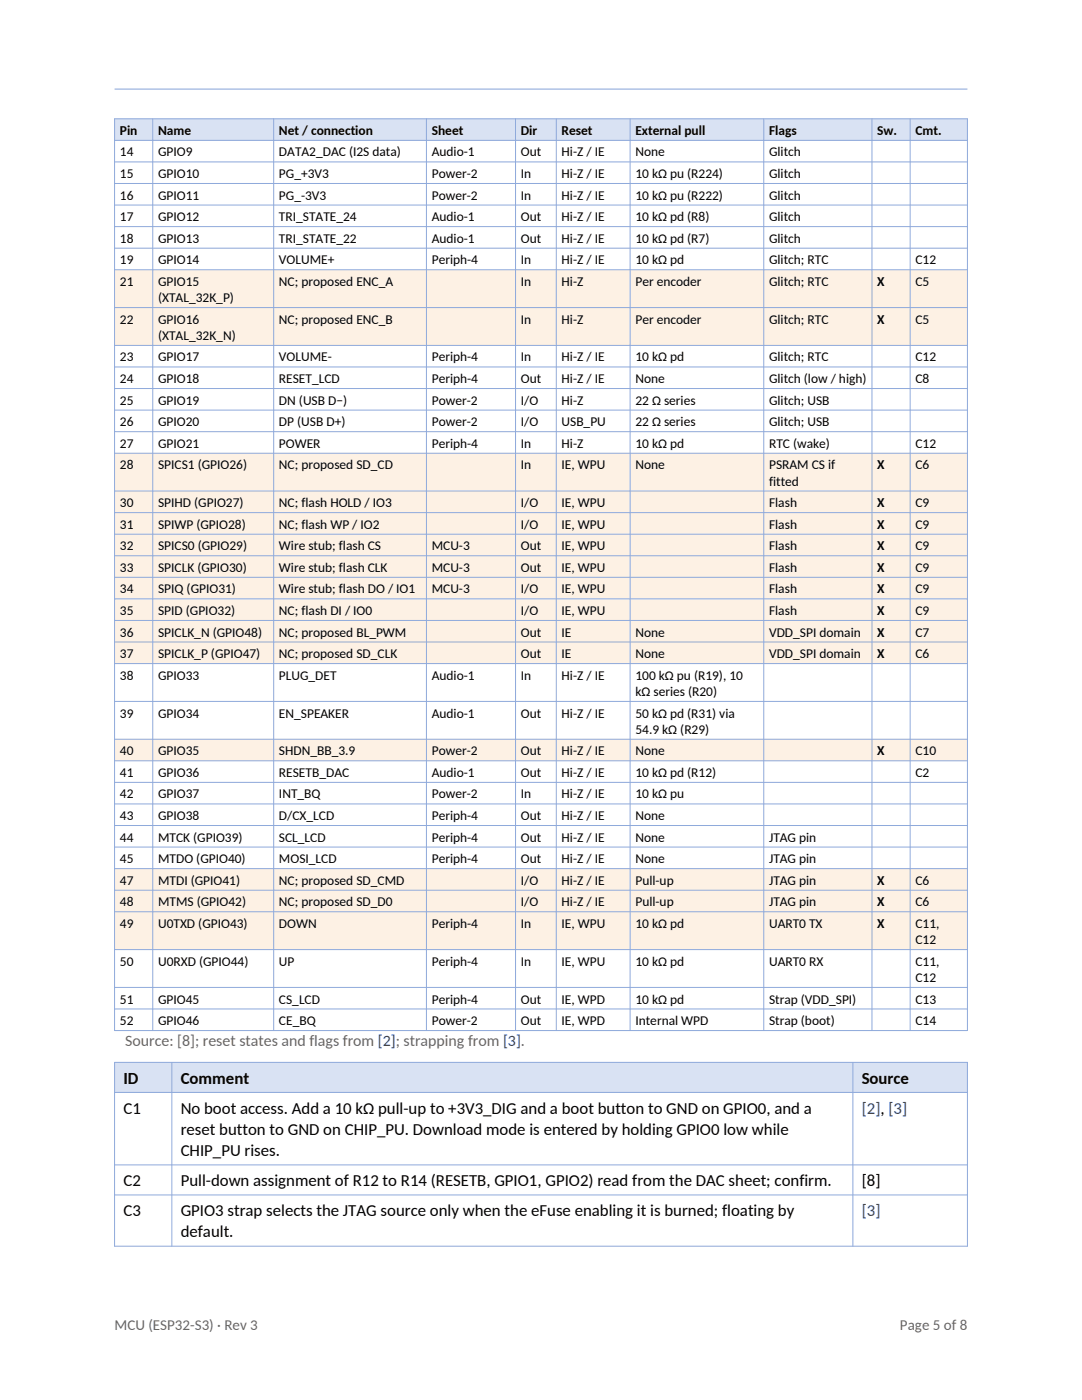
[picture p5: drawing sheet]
<svg xmlns="http://www.w3.org/2000/svg" width="216mm" height="279mm" viewBox="0 0 216 279" stroke-linecap="round" stroke-linejoin="round" font-family="sans-serif">
<defs><g id="words">
<g font-size="3.4">
<text x="24.6" y="216.3">ID</text>
<text x="36.1" y="216.3">Comment</text>
<text x="171.9" y="216.3">Source</text>
<text x="24.6" y="222.2">C1</text>
<text x="36.1" y="222.2">No boot access. Add a 10 kΩ pull-up to +3V3_DIG and a boot button to GND on GPIO0, and a</text>
<text x="36.1" y="226.5">reset button to GND on CHIP_PU. Download mode is entered by holding GPIO0 low while</text>
<text x="36.1" y="230.7">CHIP_PU rises.</text>
<text x="24.6" y="236.7">C2</text>
<text x="36.1" y="236.7">Pull-down assignment of R12 to R14 (RESETB, GPIO1, GPIO2) read from the DAC sheet; confirm.</text>
<text x="171.9" y="236.7">[8]</text>
<text x="24.6" y="242.7">C3</text>
<text x="36.1" y="242.7">GPIO3 strap selects the JTAG source only when the eFuse enabling it is burned; floating by</text>
<text x="36.1" y="246.9">default.</text>
</g>
<g font-size="3.4" fill="#1a0dab">
<text x="171.9" y="222.2">[2], [3]</text>
<text x="171.9" y="242.7">[3]</text>
</g>
<text font-size="3.2" fill="#666" x="25" y="208.8">Source: [8]; reset states and flags from [2]; strapping from [3].</text>
<g font-size="3" fill="#666">
<text x="22.9" y="265.4">MCU (ESP32-S3) · Rev 3</text>
<text x="179.6" y="265.4">Page 5 of 8</text>
</g>
<g font-size="2.7">
<text x="23.9" y="26.9">Pin</text>
<text x="31.5" y="26.9">Name</text>
<text x="55.7" y="26.9">Net / connection</text>
<text x="86.1" y="26.9">Sheet</text>
<text x="103.9" y="26.9">Dir</text>
<text x="112.1" y="26.9">Reset</text>
<text x="126.8" y="26.9">External pull</text>
<text x="153.5" y="26.9">Flags</text>
<text x="175" y="26.9">Sw.</text>
<text x="182.7" y="26.9">Cmt.</text>
<text x="23.9" y="31.2">14</text>
<text x="23.9" y="35.5">15</text>
<text x="31.5" y="31.2">GPIO9</text>
<text x="31.5" y="35.5">GPIO10</text>
<text x="55.7" y="31.2">DATA2_DAC (I2S data)</text>
<text x="55.7" y="35.5">PG_+3V3</text>
<text x="86.1" y="31.2">Audio-1</text>
<text x="86.1" y="35.5">Power-2</text>
<text x="103.9" y="31.2">Out</text>
<text x="103.9" y="35.5">In</text>
<text x="112.1" y="31.2">Hi-Z / IE</text>
<text x="112.1" y="35.5">Hi-Z / IE</text>
<text x="126.8" y="31.2">None</text>
<text x="126.8" y="35.5">10 kΩ pu (R224)</text>
<text x="153.5" y="31.2">Glitch</text>
<text x="153.5" y="35.5">Glitch</text>
<text x="23.9" y="39.8">16</text>
<text x="31.5" y="39.8">GPIO11</text>
<text x="55.7" y="39.8">PG_-3V3</text>
<text x="86.1" y="39.8">Power-2</text>
<text x="103.9" y="39.8">In</text>
<text x="112.1" y="39.8">Hi-Z / IE</text>
<text x="126.8" y="39.8">10 kΩ pu (R222)</text>
<text x="153.5" y="39.8">Glitch</text>
<text x="23.9" y="44.1">17</text>
<text x="31.5" y="44.1">GPIO12</text>
<text x="55.7" y="44.1">TRI_STATE_24</text>
<text x="86.1" y="44.1">Audio-1</text>
<text x="103.9" y="44.1">Out</text>
<text x="112.1" y="44.1">Hi-Z / IE</text>
<text x="126.8" y="44.1">10 kΩ pd (R8)</text>
<text x="153.5" y="44.1">Glitch</text>
<text x="23.9" y="48.4">18</text>
<text x="23.9" y="52.7">19</text>
<text x="31.5" y="48.4">GPIO13</text>
<text x="31.5" y="52.7">GPIO14</text>
<text x="55.7" y="48.4">TRI_STATE_22</text>
<text x="55.7" y="52.7">VOLUME+</text>
<text x="86.1" y="48.4">Audio-1</text>
<text x="86.1" y="52.7">Periph-4</text>
<text x="103.9" y="48.4">Out</text>
<text x="103.9" y="52.7">In</text>
<text x="112.1" y="48.4">Hi-Z / IE</text>
<text x="112.1" y="52.7">Hi-Z / IE</text>
<text x="126.8" y="48.4">10 kΩ pd (R7)</text>
<text x="126.8" y="52.7">10 kΩ pd</text>
<text x="153.5" y="48.4">Glitch</text>
<text x="153.5" y="52.7">Glitch; RTC</text>
<text x="182.7" y="52.7">C12</text>
<text x="23.9" y="57">21</text>
<text x="31.5" y="57">GPIO15</text>
<text x="55.7" y="57">NC; proposed ENC_A</text>
<text x="103.9" y="57">In</text>
<text x="112.1" y="57">Hi-Z</text>
<text x="126.8" y="57">Per encoder</text>
<text x="153.5" y="57">Glitch; RTC</text>
<text x="175" y="57">X</text>
<text x="182.7" y="57">C5</text>
<text x="23.9" y="64.6">22</text>
<text x="31.5" y="60.3">(XTAL_32K_P)</text>
<text x="31.5" y="64.6">GPIO16</text>
<text x="55.7" y="64.6">NC; proposed ENC_B</text>
<text x="103.9" y="64.6">In</text>
<text x="112.1" y="64.6">Hi-Z</text>
<text x="126.8" y="64.6">Per encoder</text>
<text x="153.5" y="64.6">Glitch; RTC</text>
<text x="175" y="64.6">X</text>
<text x="182.7" y="64.6">C5</text>
<text x="31.5" y="67.8">(XTAL_32K_N)</text>
<text x="23.9" y="72.1">23</text>
<text x="23.9" y="76.4">24</text>
<text x="31.5" y="72.1">GPIO17</text>
<text x="31.5" y="76.4">GPIO18</text>
<text x="55.7" y="72.1">VOLUME-</text>
<text x="55.7" y="76.4">RESET_LCD</text>
<text x="86.1" y="72.1">Periph-4</text>
<text x="86.1" y="76.4">Periph-4</text>
<text x="103.9" y="72.1">In</text>
<text x="103.9" y="76.4">Out</text>
<text x="112.1" y="72.1">Hi-Z / IE</text>
<text x="112.1" y="76.4">Hi-Z / IE</text>
<text x="126.8" y="72.1">10 kΩ pd</text>
<text x="126.8" y="76.4">None</text>
<text x="153.5" y="72.1">Glitch; RTC</text>
<text x="153.5" y="76.4">Glitch (low / high)</text>
<text x="182.7" y="72.1">C12</text>
<text x="182.7" y="76.4">C8</text>
<text x="23.9" y="80.8">25</text>
<text x="31.5" y="80.8">GPIO19</text>
<text x="55.7" y="80.8">DN (USB D−)</text>
<text x="86.1" y="80.8">Power-2</text>
<text x="103.9" y="80.8">I/O</text>
<text x="112.1" y="80.8">Hi-Z</text>
<text x="126.8" y="80.8">22 Ω series</text>
<text x="153.5" y="80.8">Glitch; USB</text>
<text x="23.9" y="85.1">26</text>
<text x="23.9" y="89.4">27</text>
<text x="31.5" y="85.1">GPIO20</text>
<text x="31.5" y="89.4">GPIO21</text>
<text x="55.7" y="85.1">DP (USB D+)</text>
<text x="55.7" y="89.4">POWER</text>
<text x="86.1" y="85.1">Power-2</text>
<text x="86.1" y="89.4">Periph-4</text>
<text x="103.9" y="85.1">I/O</text>
<text x="103.9" y="89.4">In</text>
<text x="112.1" y="85.1">USB_PU</text>
<text x="112.1" y="89.4">Hi-Z</text>
<text x="126.8" y="85.1">22 Ω series</text>
<text x="126.8" y="89.4">10 kΩ pd</text>
<text x="153.5" y="85.1">Glitch; USB</text>
<text x="153.5" y="89.4">RTC (wake)</text>
<text x="182.7" y="89.4">C12</text>
<text x="23.9" y="93.7">28</text>
<text x="31.5" y="93.7">SPICS1 (GPIO26)</text>
<text x="55.7" y="93.7">NC; proposed SD_CD</text>
<text x="103.9" y="93.7">In</text>
<text x="112.1" y="93.7">IE, WPU</text>
<text x="126.8" y="93.7">None</text>
<text x="153.5" y="93.7">PSRAM CS if</text>
<text x="175" y="93.7">X</text>
<text x="182.7" y="93.7">C6</text>
<text x="23.9" y="101.2">30</text>
<text x="31.5" y="101.2">SPIHD (GPIO27)</text>
<text x="55.7" y="101.2">NC; flash HOLD / IO3</text>
<text x="103.9" y="101.2">I/O</text>
<text x="112.1" y="101.2">IE, WPU</text>
<text x="153.5" y="96.9">fitted</text>
<text x="153.5" y="101.2">Flash</text>
<text x="175" y="101.2">X</text>
<text x="182.7" y="101.2">C9</text>
<text x="23.9" y="105.5">31</text>
<text x="31.5" y="105.5">SPIWP (GPIO28)</text>
<text x="55.7" y="105.5">NC; flash WP / IO2</text>
<text x="103.9" y="105.5">I/O</text>
<text x="112.1" y="105.5">IE, WPU</text>
<text x="153.5" y="105.5">Flash</text>
<text x="175" y="105.5">X</text>
<text x="182.7" y="105.5">C9</text>
<text x="23.9" y="109.8">32</text>
<text x="31.5" y="109.8">SPICS0 (GPIO29)</text>
<text x="55.7" y="109.8">Wire stub; flash CS</text>
<text x="86.1" y="109.8">MCU-3</text>
<text x="103.9" y="109.8">Out</text>
<text x="112.1" y="109.8">IE, WPU</text>
<text x="153.5" y="109.8">Flash</text>
<text x="175" y="109.8">X</text>
<text x="182.7" y="109.8">C9</text>
<text x="23.9" y="114.1">33</text>
<text x="23.9" y="118.4">34</text>
<text x="31.5" y="114.1">SPICLK (GPIO30)</text>
<text x="31.5" y="118.4">SPIQ (GPIO31)</text>
<text x="55.7" y="114.1">Wire stub; flash CLK</text>
<text x="55.7" y="118.4">Wire stub; flash DO / IO1</text>
<text x="86.1" y="114.1">MCU-3</text>
<text x="86.1" y="118.4">MCU-3</text>
<text x="103.9" y="114.1">Out</text>
<text x="103.9" y="118.4">I/O</text>
<text x="112.1" y="114.1">IE, WPU</text>
<text x="112.1" y="118.4">IE, WPU</text>
<text x="153.5" y="114.1">Flash</text>
<text x="153.5" y="118.4">Flash</text>
<text x="175" y="114.1">X</text>
<text x="175" y="118.4">X</text>
<text x="182.7" y="114.1">C9</text>
<text x="182.7" y="118.4">C9</text>
<text x="23.9" y="122.7">35</text>
<text x="31.5" y="122.7">SPID (GPIO32)</text>
<text x="55.7" y="122.7">NC; flash DI / IO0</text>
<text x="103.9" y="122.7">I/O</text>
<text x="112.1" y="122.7">IE, WPU</text>
<text x="153.5" y="122.7">Flash</text>
<text x="175" y="122.7">X</text>
<text x="182.7" y="122.7">C9</text>
<text x="23.9" y="127">36</text>
<text x="23.9" y="131.3">37</text>
<text x="31.5" y="127">SPICLK_N (GPIO48)</text>
<text x="31.5" y="131.3">SPICLK_P (GPIO47)</text>
<text x="55.7" y="127">NC; proposed BL_PWM</text>
<text x="55.7" y="131.3">NC; proposed SD_CLK</text>
<text x="103.9" y="127">Out</text>
<text x="103.9" y="131.3">Out</text>
<text x="112.1" y="127">IE</text>
<text x="112.1" y="131.3">IE</text>
<text x="126.8" y="127">None</text>
<text x="126.8" y="131.3">None</text>
<text x="153.5" y="127">VDD_SPI domain</text>
<text x="153.5" y="131.3">VDD_SPI domain</text>
<text x="175" y="127">X</text>
<text x="175" y="131.3">X</text>
<text x="182.7" y="127">C7</text>
<text x="182.7" y="131.3">C6</text>
<text x="23.9" y="135.6">38</text>
<text x="31.5" y="135.6">GPIO33</text>
<text x="55.7" y="135.6">PLUG_DET</text>
<text x="86.1" y="135.6">Audio-1</text>
<text x="103.9" y="135.6">In</text>
<text x="112.1" y="135.6">Hi-Z / IE</text>
<text x="126.8" y="135.6">100 kΩ pu (R19), 10</text>
<text x="23.9" y="143.2">39</text>
<text x="31.5" y="143.2">GPIO34</text>
<text x="55.7" y="143.2">EN_SPEAKER</text>
<text x="86.1" y="143.2">Audio-1</text>
<text x="103.9" y="143.2">Out</text>
<text x="112.1" y="143.2">Hi-Z / IE</text>
<text x="126.8" y="138.9">kΩ series (R20)</text>
<text x="126.8" y="143.2">50 kΩ pd (R31) via</text>
<text x="126.8" y="146.4">54.9 kΩ (R29)</text>
<text x="23.9" y="150.7">40</text>
<text x="23.9" y="155">41</text>
<text x="31.5" y="150.7">GPIO35</text>
<text x="31.5" y="155">GPIO36</text>
<text x="55.7" y="150.7">SHDN_BB_3.9</text>
<text x="55.7" y="155">RESETB_DAC</text>
<text x="86.1" y="150.7">Power-2</text>
<text x="86.1" y="155">Audio-1</text>
<text x="103.9" y="150.7">Out</text>
<text x="103.9" y="155">Out</text>
<text x="112.1" y="150.7">Hi-Z / IE</text>
<text x="112.1" y="155">Hi-Z / IE</text>
<text x="126.8" y="150.7">None</text>
<text x="126.8" y="155">10 kΩ pd (R12)</text>
<text x="175" y="150.7">X</text>
<text x="182.7" y="150.7">C10</text>
<text x="182.7" y="155">C2</text>
<text x="23.9" y="159.3">42</text>
<text x="31.5" y="159.3">GPIO37</text>
<text x="55.7" y="159.3">INT_BQ</text>
<text x="86.1" y="159.3">Power-2</text>
<text x="103.9" y="159.3">In</text>
<text x="112.1" y="159.3">Hi-Z / IE</text>
<text x="126.8" y="159.3">10 kΩ pu</text>
<text x="23.9" y="163.7">43</text>
<text x="23.9" y="168">44</text>
<text x="31.5" y="163.7">GPIO38</text>
<text x="31.5" y="168">MTCK (GPIO39)</text>
<text x="55.7" y="163.7">D/CX_LCD</text>
<text x="55.7" y="168">SCL_LCD</text>
<text x="86.1" y="163.7">Periph-4</text>
<text x="86.1" y="168">Periph-4</text>
<text x="103.9" y="163.7">Out</text>
<text x="103.9" y="168">Out</text>
<text x="112.1" y="163.7">Hi-Z / IE</text>
<text x="112.1" y="168">Hi-Z / IE</text>
<text x="126.8" y="163.7">None</text>
<text x="126.8" y="168">None</text>
<text x="153.5" y="168">JTAG pin</text>
<text x="23.9" y="172.3">45</text>
<text x="31.5" y="172.3">MTDO (GPIO40)</text>
<text x="55.7" y="172.3">MOSI_LCD</text>
<text x="86.1" y="172.3">Periph-4</text>
<text x="103.9" y="172.3">Out</text>
<text x="112.1" y="172.3">Hi-Z / IE</text>
<text x="126.8" y="172.3">None</text>
<text x="153.5" y="172.3">JTAG pin</text>
<text x="23.9" y="176.6">47</text>
<text x="31.5" y="176.6">MTDI (GPIO41)</text>
<text x="55.7" y="176.6">NC; proposed SD_CMD</text>
<text x="103.9" y="176.6">I/O</text>
<text x="112.1" y="176.6">Hi-Z / IE</text>
<text x="126.8" y="176.6">Pull-up</text>
<text x="153.5" y="176.6">JTAG pin</text>
<text x="175" y="176.6">X</text>
<text x="182.7" y="176.6">C6</text>
<text x="23.9" y="180.9">48</text>
<text x="23.9" y="185.2">49</text>
<text x="31.5" y="180.9">MTMS (GPIO42)</text>
<text x="31.5" y="185.2">U0TXD (GPIO43)</text>
<text x="55.7" y="180.9">NC; proposed SD_D0</text>
<text x="55.7" y="185.2">DOWN</text>
<text x="86.1" y="185.2">Periph-4</text>
<text x="103.9" y="180.9">I/O</text>
<text x="103.9" y="185.2">In</text>
<text x="112.1" y="180.9">Hi-Z / IE</text>
<text x="112.1" y="185.2">IE, WPU</text>
<text x="126.8" y="180.9">Pull-up</text>
<text x="126.8" y="185.2">10 kΩ pd</text>
<text x="153.5" y="180.9">JTAG pin</text>
<text x="153.5" y="185.2">UART0 TX</text>
<text x="175" y="180.9">X</text>
<text x="175" y="185.2">X</text>
<text x="182.7" y="180.9">C6</text>
<text x="182.7" y="185.2">C11,</text>
<text x="182.7" y="188.4">C12</text>
<text x="23.9" y="192.7">50</text>
<text x="31.5" y="192.7">U0RXD (GPIO44)</text>
<text x="55.7" y="192.7">UP</text>
<text x="86.1" y="192.7">Periph-4</text>
<text x="103.9" y="192.7">In</text>
<text x="112.1" y="192.7">IE, WPU</text>
<text x="126.8" y="192.7">10 kΩ pd</text>
<text x="153.5" y="192.7">UART0 RX</text>
<text x="182.7" y="192.7">C11,</text>
<text x="182.7" y="196">C12</text>
<text x="23.9" y="200.3">51</text>
<text x="31.5" y="200.3">GPIO45</text>
<text x="55.7" y="200.3">CS_LCD</text>
<text x="86.1" y="200.3">Periph-4</text>
<text x="103.9" y="200.3">Out</text>
<text x="112.1" y="200.3">IE, WPD</text>
<text x="126.8" y="200.3">10 kΩ pd</text>
<text x="153.5" y="200.3">Strap (VDD_SPI)</text>
<text x="182.7" y="200.3">C13</text>
<text x="23.9" y="204.6">52</text>
<text x="31.5" y="204.6">GPIO46</text>
<text x="55.7" y="204.6">CE_BQ</text>
<text x="86.1" y="204.6">Power-2</text>
<text x="103.9" y="204.6">Out</text>
<text x="112.1" y="204.6">IE, WPD</text>
<text x="126.8" y="204.6">Internal WPD</text>
<text x="153.5" y="204.6">Strap (boot)</text>
<text x="182.7" y="204.6">C14</text>
</g>
</g></defs>
<path d="M22.9 23.7h170.1v4.3h-170.1z" fill-rule="evenodd" fill="#d9e2f3"/>
<g fill="#fdf1e4">
<path d="M22.9 53.8h170.1v7.6h-170.1z" fill-rule="evenodd"/>
<path d="M22.9 61.4h170.1v7.5h-170.1z" fill-rule="evenodd"/>
<path d="M22.9 90.5h170.1v7.5h-170.1z" fill-rule="evenodd"/>
<path d="M22.9 98h170.1v4.3h-170.1z" fill-rule="evenodd"/>
<path d="M22.9 102.3h170.1v4.3h-170.1z" fill-rule="evenodd"/>
<path d="M22.9 106.6h170.1v4.3h-170.1z" fill-rule="evenodd"/>
<path d="M22.9 110.9h170.1v4.3h-170.1z" fill-rule="evenodd"/>
<path d="M22.9 115.2h170.1v4.3h-170.1z" fill-rule="evenodd"/>
<path d="M22.9 119.5h170.1v4.3h-170.1z" fill-rule="evenodd"/>
<path d="M22.9 123.8h170.1v4.3h-170.1z" fill-rule="evenodd"/>
<path d="M22.9 128.1h170.1v4.3h-170.1z" fill-rule="evenodd"/>
<path d="M22.9 147.5h170.1v4.3h-170.1z" fill-rule="evenodd"/>
<path d="M22.9 173.4h170.1v4.3h-170.1z" fill-rule="evenodd"/>
<path d="M22.9 177.7h170.1v4.3h-170.1z" fill-rule="evenodd"/>
<path d="M22.9 182h170.1v7.5h-170.1z" fill-rule="evenodd"/>
</g>
<g fill="none" stroke="#8ea9db" stroke-width=".2">
<path d="M22.9 23.7h170.1v182h-170.1zM22.9 28h170.1M22.9 32.3h170.1M22.9 36.6h170.1M30.5 23.7v182M54.6 23.7v182M85.1 23.7v182M102.9 23.7v182M111 23.7v182M125.7 23.7v182M152.4 23.7v182M174 23.7v182"/>
<path d="M181.6 23.7v182M22.9 40.9h170.1M22.9 45.2h170.1M22.9 49.5h170.1M22.9 53.8h170.1M22.9 61.4h170.1M22.9 68.9h170.1M22.9 73.2h170.1M22.9 77.5h170.1M22.9 81.8h170.1M22.9 86.1h170.1M22.9 90.5h170.1"/>
<path d="M22.9 98h170.1M22.9 102.3h170.1M22.9 106.6h170.1M22.9 110.9h170.1M22.9 115.2h170.1M22.9 119.5h170.1M22.9 123.8h170.1M22.9 128.1h170.1M22.9 132.4h170.1M22.9 140h170.1M22.9 147.5h170.1M22.9 151.8h170.1"/>
<path d="M22.9 156.1h170.1M22.9 160.4h170.1M22.9 164.7h170.1M22.9 169.1h170.1M22.9 173.4h170.1M22.9 177.7h170.1M22.9 182h170.1M22.9 189.5h170.1M22.9 197.1h170.1M22.9 201.4h170.1"/>
</g>
<path d="M22.9 212h170.1v6h-170.1z" fill-rule="evenodd" fill="#d9e2f3"/>
<path d="M22.9 212h170.1v36.7h-170.1zM22.9 218h170.1M34.3 212v36.7M170.2 212v36.7M22.9 232.5h170.1M22.9 238.5h170.1" fill="none" stroke="#8ea9db" stroke-width=".2"/>
<path d="M22.9 17.8h170.1" fill="none" stroke="#8ea9db" stroke-width=".21"/>
<use href="#words"/>
</svg>
